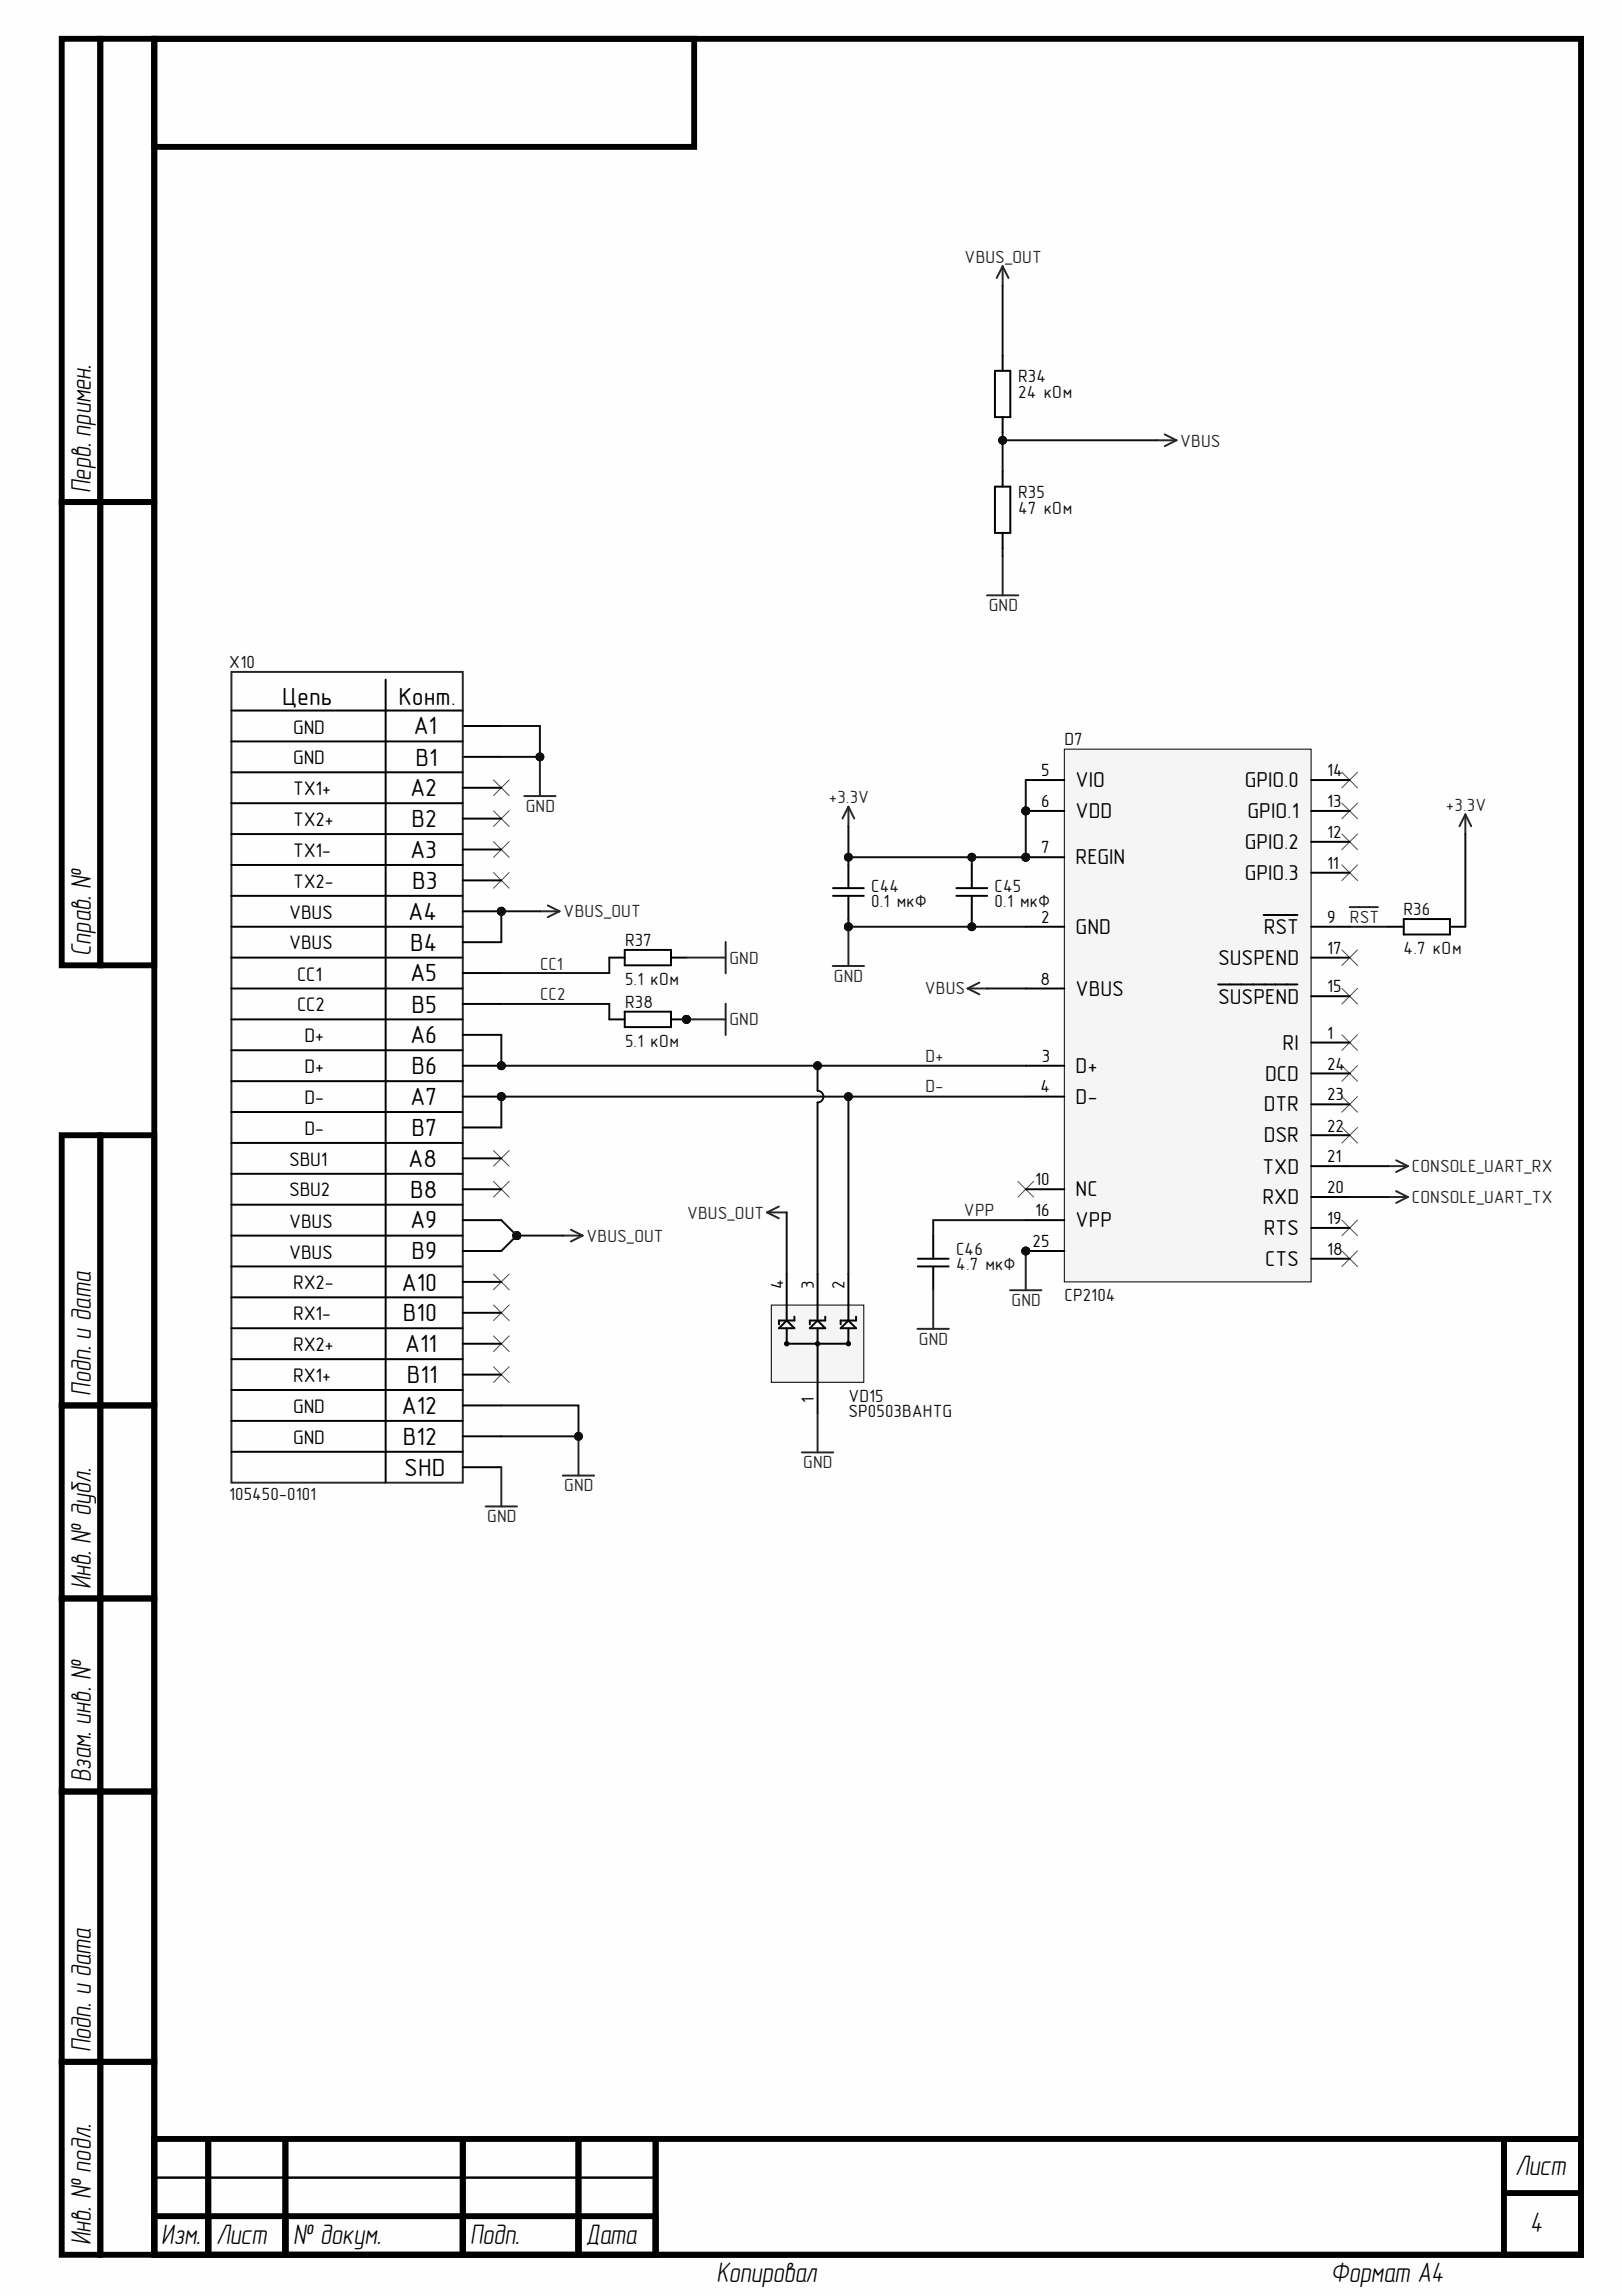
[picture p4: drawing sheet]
<svg xmlns="http://www.w3.org/2000/svg" width="210mm" height="297mm" viewBox="0 0 210 297" stroke-linecap="round" stroke-linejoin="round" font-family="sans-serif">
<defs><g id="words">
<g font-size="3.7">
<text x="11.7" y="63.8" transform="rotate(-90 11.7 63.8)">Перв. примен.</text>
<text x="11.7" y="123.7" transform="rotate(-90 11.7 123.7)">Справ. №</text>
<text x="11.7" y="180.6" transform="rotate(-90 11.7 180.6)">Подп. и дата</text>
<text x="11.7" y="205.6" transform="rotate(-90 11.7 205.6)">Инв. № дубл.</text>
<text x="11.7" y="230.6" transform="rotate(-90 11.7 230.6)">Взам. инв. №</text>
<text x="11.7" y="265.5" transform="rotate(-90 11.7 265.5)">Подп. и дата</text>
<text x="196.1" y="281.3">Лист</text>
<text x="11.7" y="290.5" transform="rotate(-90 11.7 290.5)">Инв. № подл.</text>
<text x="20.9" y="290.3">Изм.</text>
<text x="28" y="290.3">Лист</text>
<text x="37.9" y="290.3">№ докум.</text>
<text x="60.9" y="290.3">Подп.</text>
<text x="75.8" y="290.3">Дата</text>
<text x="198" y="288.8">4</text>
<text x="92.7" y="295.3">Копировал</text>
<text x="172.2" y="295.3">Формат А4</text>
</g>
<g font-size="3.2">
<text x="36.5" y="91.3">Цепь</text>
<text x="51.6" y="91.3">Конт.</text>
<text x="53.5" y="95">A1</text>
<text x="53.8" y="99">B1</text>
<text x="53.1" y="103">A2</text>
<text x="53.2" y="107">B2</text>
<text x="53.1" y="111">A3</text>
<text x="52.8" y="119">A4</text>
<text x="53.3" y="115">B3</text>
<text x="53.1" y="123">B4</text>
<text x="53.1" y="127">A5</text>
<text x="53.2" y="131">B5</text>
<text x="53.1" y="135">A6</text>
<text x="53.1" y="142.9">A7</text>
<text x="53.2" y="139">B6</text>
<text x="53.2" y="146.9">B7</text>
<text x="52.8" y="151">A8</text>
<text x="53.1" y="155">B8</text>
<text x="53.1" y="158.9">A9</text>
<text x="52" y="167">A10</text>
<text x="53.2" y="162.9">B9</text>
<text x="52.1" y="170.9">B10</text>
<text x="52.4" y="174.9">A11</text>
<text x="52.7" y="178.9">B11</text>
<text x="52" y="183">A12</text>
<text x="52.1" y="186.9">B12</text>
<text x="52.3" y="190.9">SHD</text>
</g>
<g font-size="2.8">
<text x="139.2" y="101.8">VIO</text>
<text x="161.1" y="101.8">GPIO.0</text>
<text x="139.2" y="105.8">VDD</text>
<text x="161.4" y="105.8">GPIO.1</text>
<text x="139.2" y="111.8">REGIN</text>
<text x="161.1" y="109.9">GPIO.2</text>
<text x="161.1" y="113.8">GPIO.3</text>
<text x="139.2" y="120.9">GND</text>
<text x="157.6" y="124.8">SUSPEND</text>
<text x="163.5" y="120.9">RST</text>
<text x="139.2" y="128.8">VBUS</text>
<text x="157.6" y="129.8">SUSPEND</text>
<text x="166" y="135.8">RI</text>
<text x="139.2" y="142.8">D-</text>
<text x="139.2" y="138.8">D+</text>
<text x="163.5" y="143.8">DTR</text>
<text x="163.7" y="139.8">DCD</text>
<text x="163.5" y="147.8">DSR</text>
<text x="139.2" y="154.8">NC</text>
<text x="163.4" y="155.8">RXD</text>
<text x="163.4" y="151.8">TXD</text>
<text x="139.2" y="158.8">VPP</text>
<text x="163.5" y="159.8">RTS</text>
<text x="163.7" y="163.8">CTS</text>
</g>
<g font-size="2.5">
<text x="37.9" y="94.9">GND</text>
<text x="37.9" y="98.9">GND</text>
<text x="37.9" y="106.9">TX2+</text>
<text x="37.9" y="102.9">TX1+</text>
<text x="37.9" y="110.9">TX1-</text>
<text x="37.4" y="118.8">VBUS</text>
<text x="37.9" y="114.9">TX2-</text>
<text x="37.4" y="122.8">VBUS</text>
<text x="38.5" y="130.8">CC2</text>
<text x="38.5" y="126.9">CC1</text>
<text x="39.4" y="134.8">D+</text>
<text x="39.4" y="142.9">D-</text>
<text x="39.4" y="138.8">D+</text>
<text x="39.4" y="146.8">D-</text>
<text x="37.4" y="154.8">SBU2</text>
<text x="37.4" y="150.8">SBU1</text>
<text x="37.4" y="158.8">VBUS</text>
<text x="37.4" y="162.8">VBUS</text>
<text x="37.9" y="166.8">RX2-</text>
<text x="37.9" y="170.8">RX1-</text>
<text x="37.9" y="178.8">RX1+</text>
<text x="37.9" y="174.8">RX2+</text>
<text x="37.9" y="182.8">GND</text>
<text x="37.9" y="186.8">GND</text>
</g>
<g font-size="2.3" fill="#262626">
<text x="124.8" y="34">VBUS_OUT</text>
<text x="152.7" y="57.8">VBUS</text>
<text x="128" y="79.1">GND</text>
<text x="68" y="105.1">GND</text>
<text x="107.3" y="103.9">+3.3V</text>
<text x="187.1" y="104.9">+3.3V</text>
<text x="72.9" y="118.7">VBUS_OUT</text>
<text x="174.7" y="119.4">RST</text>
<text x="69.9" y="125.4">CC1</text>
<text x="94.4" y="124.7">GND</text>
<text x="69.9" y="129.4">CC2</text>
<text x="107.9" y="127">GND</text>
<text x="119.7" y="128.7">VBUS</text>
<text x="94.4" y="132.6">GND</text>
<text x="119.8" y="137.4">D+</text>
<text x="119.8" y="141.3">D-</text>
<text x="182.7" y="151.7">CONSOLE_UART_RX</text>
<text x="182.7" y="155.6">CONSOLE_UART_TX</text>
<text x="75.9" y="160.6">VBUS_OUT</text>
<text x="88.9" y="157.7">VBUS_OUT</text>
<text x="124.7" y="157.3">VPP</text>
<text x="118.9" y="174">GND</text>
<text x="130.9" y="169">GND</text>
<text x="104" y="190">GND</text>
<text x="63" y="196.9">GND</text>
<text x="73" y="192.9">GND</text>
</g>
<g font-size="2.3" fill="#0e0e0e">
<text x="131.8" y="51.5">24 кОм</text>
<text x="131.8" y="49.5">R34</text>
<text x="131.8" y="64.4">R35</text>
<text x="131.8" y="66.5">47 кОм</text>
<text x="29.7" y="86.4">X10</text>
<text x="137.8" y="96.4">D7</text>
<text x="112.7" y="117.4">0.1 мкФ</text>
<text x="112.7" y="115.4">C44</text>
<text x="128.7" y="117.4">0.1 мкФ</text>
<text x="128.7" y="115.4">C45</text>
<text x="181.6" y="118.4">R36</text>
<text x="80.9" y="122.4">R37</text>
<text x="181.6" y="123.4">4.7 кОм</text>
<text x="80.9" y="127.4">5.1 кОм</text>
<text x="80.9" y="130.4">R38</text>
<text x="80.9" y="135.4">5.1 кОм</text>
<text x="123.7" y="164.3">4.7 мкФ</text>
<text x="123.7" y="162.3">C46</text>
<text x="137.8" y="168.3">CP2104</text>
<text x="109.8" y="181.3">VD15</text>
<text x="109.8" y="183.3">SP0503BAHTG</text>
<text x="29.7" y="194.1">105450-0101</text>
</g>
<g font-size="2.3">
<text x="134.7" y="100.4">5</text>
<text x="171.7" y="100.4">14</text>
<text x="134.7" y="104.5">6</text>
<text x="171.7" y="104.5">13</text>
<text x="134.7" y="110.4">7</text>
<text x="171.7" y="108.4">12</text>
<text x="171.7" y="112.4">11</text>
<text x="134.7" y="119.4">2</text>
<text x="171.7" y="119.4">9</text>
<text x="171.7" y="123.4">17</text>
<text x="134.6" y="127.4">8</text>
<text x="171.7" y="128.4">15</text>
<text x="134.8" y="137.4">3</text>
<text x="171.7" y="134.4">1</text>
<text x="134.6" y="141.3">4</text>
<text x="171.7" y="138.4">24</text>
<text x="171.7" y="142.4">23</text>
<text x="171.7" y="146.4">22</text>
<text x="134" y="153.4">10</text>
<text x="171.7" y="154.4">20</text>
<text x="171.7" y="150.4">21</text>
<text x="133.6" y="161.4">25</text>
<text x="134" y="157.3">16</text>
<text x="171.7" y="158.3">19</text>
<text x="101.3" y="166.8" transform="rotate(-90 101.3 166.8)">4</text>
<text x="105.3" y="166.8" transform="rotate(-90 105.3 166.8)">3</text>
<text x="109.3" y="166.8" transform="rotate(-90 109.3 166.8)">2</text>
<text x="171.7" y="162.3">18</text>
<text x="105.3" y="181.5" transform="rotate(-90 105.3 181.5)">1</text>
</g>
</g></defs>
<g fill="#fefefe">
<path d="M0 0h209.6v296.7h-209.6z" fill-rule="evenodd"/>
<path d="M0 0h209.6v296.7h-209.6z" fill-rule="evenodd"/>
</g>
<g fill="none" stroke="#000" stroke-width=".76">
<path d="M8 5h5v60h-5zM13 5h7v60h-7zM20 5h69.8v14h-69.8zM20 5h184.6v286.7h-184.6zM8 65h5v59.9h-5zM13 65h7v59.9h-7zM8 146.9h5v34.9h-5zM13 146.9h7v34.9h-7zM8 181.8h5v25h-5zM13 181.8h7v25h-7zM8 206.8h5v25h-5zM13 206.8h7v25h-7z"/>
<path d="M8 231.8h5v34.9h-5zM13 231.8h7v34.9h-7zM8 266.7h5v25h-5zM13 266.7h7v25h-7zM20 276.7h6.9v15h-6.9zM26.9 276.7h10v15h-10zM36.9 276.7h23v15h-23zM59.9 276.7h15v15h-15zM74.9 276.7h9.9v15h-9.9zM84.8 276.7h119.8v15h-119.8zM194.6 276.7h10v15h-10zM194.6 276.7h10v7h-10z"/>
<path d="M20 286.7h6.9v5h-6.9zM26.9 286.7h10v5h-10zM36.9 286.7h23v5h-23zM59.9 286.7h15v5h-15zM74.9 286.7h9.9v5h-9.9z"/>
</g>
<path d="M20 276.7h6.9v5h-6.9zM26.9 276.7h10v5h-10zM36.9 276.7h23v5h-23zM59.9 276.7h15v5h-15zM74.9 276.7h9.9v5h-9.9zM20 281.7h6.9v5h-6.9zM26.9 281.7h10v5h-10zM36.9 281.7h23v5h-23zM59.9 281.7h15v5h-15zM74.9 281.7h9.9v5h-9.9z" fill="none" stroke="#000" stroke-width=".25"/>
<g fill="none" stroke="#4c4c4c" stroke-width=".13">
<path d="M173.6 99.9l2.1 2M175.7 99.9l-2.1 2M173.6 111.9l2.1 2M173.6 107.9l2.1 2M173.6 103.9l2.1 2M175.7 111.9l-2.1 2M175.7 107.9l-2.1 2M175.7 103.9l-2.1 2M173.6 137.9l2.1 2M173.6 133.9l2.1 2M173.6 122.9l2.1 2M173.6 127.9l2.1 2"/>
<path d="M175.7 137.9l-2.1 2M175.7 133.9l-2.1 2M175.7 122.9l-2.1 2M175.7 127.9l-2.1 2M173.6 157.8l2.1 2.1M173.6 145.9l2.1 2M173.6 141.9l2.1 2M175.7 157.8l-2.1 2.1M175.7 145.9l-2.1 2M175.7 141.9l-2.1 2M173.6 161.8l2.1 2.1M175.7 161.8l-2.1 2.1"/>
</g>
<path d="M130.7 166.9h4.1M132.7 161.8v5.1" fill="none" stroke="#262626" stroke-width=".25"/>
<circle cx="132.7" cy="161.8" r=".51" fill="#0e0e0e"/>
<circle cx="132.7" cy="161.8" r=".51" fill="none" stroke="#0e0e0e" stroke-width=".13"/>
<g fill="none" stroke="#4c4c4c" stroke-width=".13">
<path d="M63.9 100.9l2 2M63.9 104.9l2 2M63.9 108.9l2 2M63.9 112.9l2 2M65.9 100.9l-2 2M65.9 104.9l-2 2M65.9 108.9l-2 2M65.9 112.9l-2 2M131.7 152.8l2.1 2.1M133.8 152.8l-2.1 2.1M63.9 176.8l2 2.1M63.9 172.8l2 2.1"/>
<path d="M63.9 168.8l2 2.1M63.9 164.8l2 2.1M65.9 176.8l-2 2.1M65.9 172.8l-2 2.1M65.9 168.8l-2 2.1M65.9 164.8l-2 2.1"/>
</g>
<path d="M123.8 115.9h4M123.8 114.9h4M125.8 111.9v3M125.8 115.9v3M179.7 119.9h2M181.7 118.9h5.9v2h-5.9zM187.6 119.9h2M120.8 159.9v2.9M118.8 163.8h4M118.8 162.8h4M120.8 163.8v3" fill="none" stroke="#000" stroke-width=".25"/>
<path d="M189.6 105.4l-.7 1.5M189.6 105.4l.8 1.5M189.6 105.4v2.5M118.7 171.9h4.1M120.8 166.8v5.1M72.8 190.9h4.1M74.9 185.8v5.1" fill="none" stroke="#262626" stroke-width=".25"/>
<circle cx="74.9" cy="185.8" r=".51" fill="#0e0e0e"/>
<circle cx="74.9" cy="185.8" r=".51" fill="none" stroke="#0e0e0e" stroke-width=".13"/>
<path d="M63.9 148.8l2 2.1M63.9 152.8l2 2.1M65.9 148.8l-2 2.1M65.9 152.8l-2 2.1" fill="none" stroke="#4c4c4c" stroke-width=".13"/>
<path d="M107.8 115.9h4M107.8 114.9h4M109.8 111.9v3M109.8 115.9v3" fill="none" stroke="#000" stroke-width=".25"/>
<path d="M109.8 119.9v5.1M107.8 125h4" fill="none" stroke="#262626" stroke-width=".25"/>
<circle cx="109.8" cy="119.9" r=".51" fill="#0e0e0e"/>
<circle cx="109.8" cy="119.9" r=".51" fill="none" stroke="#0e0e0e" stroke-width=".13"/>
<path d="M69.9 97.9v5.1M67.8 103h4.1" fill="none" stroke="#262626" stroke-width=".25"/>
<circle cx="69.9" cy="97.9" r=".51" fill="#0e0e0e"/>
<circle cx="69.9" cy="97.9" r=".51" fill="none" stroke="#0e0e0e" stroke-width=".13"/>
<path d="M109.8 104.4l-.8 1.5M109.8 104.4l.8 1.5M109.8 104.4v2.5" fill="none" stroke="#262626" stroke-width=".25"/>
<path d="M78.8 123.9h2M80.8 122.9h6v2h-6zM86.8 123.9h2" fill="none" stroke="#000" stroke-width=".25"/>
<circle cx="88.8" cy="131.9" r=".51" fill="#0e0e0e"/>
<circle cx="88.8" cy="131.9" r=".51" fill="none" stroke="#0e0e0e" stroke-width=".13"/>
<path d="M80.8 130.9h6v2h-6zM86.8 131.9h2" fill="none" stroke="#000" stroke-width=".25"/>
<circle cx="88.8" cy="131.9" r=".51" fill="#0e0e0e"/>
<circle cx="88.8" cy="131.9" r=".51" fill="none" stroke="#0e0e0e" stroke-width=".13"/>
<path d="M78.8 131.9h2" fill="none" stroke="#000" stroke-width=".25"/>
<path d="M88.8 123.9h5.1M88.8 131.9h5.1M93.9 121.9v4M93.9 129.9v4" fill="none" stroke="#262626" stroke-width=".25"/>
<circle cx="64.9" cy="117.9" r=".51" fill="#0e0e0e"/>
<circle cx="64.9" cy="117.9" r=".51" fill="none" stroke="#0e0e0e" stroke-width=".13"/>
<circle cx="64.9" cy="137.9" r=".51" fill="#0e0e0e"/>
<circle cx="64.9" cy="137.9" r=".51" fill="none" stroke="#0e0e0e" stroke-width=".13"/>
<circle cx="64.9" cy="141.9" r=".51" fill="#0e0e0e"/>
<circle cx="64.9" cy="141.9" r=".51" fill="none" stroke="#0e0e0e" stroke-width=".13"/>
<path d="M29.9 91.9h30M29.9 95.9h30M49.9 87.9v103.9M59.9 93.9h5M59.9 97.9h5M59.9 101.9h5M59.9 105.9h5M59.9 109.9h5M59.9 113.9h5M59.9 117.9h5" fill="none" stroke="#000" stroke-width=".25"/>
<path d="M30 86.9h29.9v104.9h-29.9z" fill="none" stroke="#262626" stroke-width=".25"/>
<circle cx="64.9" cy="117.9" r=".51" fill="#0e0e0e"/>
<circle cx="64.9" cy="117.9" r=".51" fill="none" stroke="#0e0e0e" stroke-width=".13"/>
<path d="M59.9 121.9h5M59.9 125.9h5M59.9 129.9h5M59.9 133.9h5M59.9 137.9h5" fill="none" stroke="#000" stroke-width=".25"/>
<circle cx="64.9" cy="137.9" r=".51" fill="#0e0e0e"/>
<circle cx="64.9" cy="137.9" r=".51" fill="none" stroke="#0e0e0e" stroke-width=".13"/>
<path d="M29.9 99.9h30M29.9 103.9h30M29.9 107.9h30M29.9 111.9h30M29.9 115.9h30M29.9 119.9h30M29.9 123.9h30M29.9 127.9h30M29.9 131.9h30M29.9 135.9h30M29.9 139.9h30M59.9 141.9h5" fill="none" stroke="#000" stroke-width=".25"/>
<circle cx="64.9" cy="141.9" r=".51" fill="#0e0e0e"/>
<circle cx="64.9" cy="141.9" r=".51" fill="none" stroke="#0e0e0e" stroke-width=".13"/>
<g fill="none" stroke="#000" stroke-width=".25">
<path d="M29.9 143.9h30M29.9 147.9h30M29.9 151.9h30M29.9 155.9h30M29.9 159.9h30M59.9 145.9h5M59.9 149.9h5M59.9 153.9h5M59.9 157.9h5M29.9 163.8h30M29.9 167.8h30M29.9 171.8h30"/>
<path d="M30 175.8h29.9M30 179.8h29.9M59.9 161.8h5M59.9 165.8h5M59.9 169.8h5M59.9 173.8h5M59.9 177.8h5M30 183.8h29.9M30 187.8h29.9M59.9 181.8h5M59.9 185.8h5M59.9 189.8h5"/>
</g>
<path d="M99.8 168.8h12v10h-12z" fill-rule="evenodd" fill="#f5f5f5"/>
<path d="M99.8 168.8h12v10h-12z" fill="none" stroke="#000" stroke-width=".13"/>
<g fill="none" stroke="#000" stroke-width=".25">
<path d="M128.8 48h1.9v6h-1.9zM129.7 46v2M129.7 54v2M128.8 63h1.9v5.9h-1.9zM129.7 61v2M129.7 68.9v2M101.8 164.8v6M101.8 170.8l1 1h-2zM101.8 171.8v2h8v-2M102.8 170.3v.5h-2v.5M105.8 164.8v6M105.8 170.8l1 1h-2z"/>
<path d="M105.8 171.8v11M106.8 170.3v.5h-2v.5M109.8 164.8v6M109.8 170.8l1 1h-2zM110.8 170.3v.5h-2v.5"/>
<circle cx="101.8" cy="173.8" r=".2"/>
<circle cx="105.8" cy="173.8" r=".2"/>
<circle cx="109.8" cy="173.8" r=".2"/>
</g>
<g fill="none" stroke="#262626" stroke-width=".25">
<path d="M129.7 34.4v2.6M129.7 34.4l-.7 1.6M129.7 34.4l.8 1.6M149.7 57h2.5M150.7 56.2l1.5 .8M152.2 57l-1.5 .7M127.7 77h4.1M129.7 71.9v5.1M69.9 117.9h2.5M70.9 117.1l1.5 .8M72.4 117.9l-1.5 .8M174.7 117.4h3.6"/>
<path d="M125.2 127.9l1.5 .7M125.2 127.9h2.6M126.7 127.1l-1.5 .8M72.9 159.9h2.5M73.9 159.1l1.5 .8M75.4 159.9l-1.5 .7M99.3 156.9l1.5 .7M99.3 156.9h2.5M100.8 156.1l-1.5 .8M62.8 194.9h4.1M64.9 189.8v5.1M103.8 187.9h4"/>
<path d="M105.8 182.8v5.1"/>
</g>
<circle cx="132.7" cy="104.9" r=".51" fill="#0e0e0e"/>
<circle cx="132.7" cy="104.9" r=".51" fill="none" stroke="#0e0e0e" stroke-width=".13"/>
<circle cx="132.7" cy="110.9" r=".51" fill="#0e0e0e"/>
<circle cx="132.7" cy="110.9" r=".51" fill="none" stroke="#0e0e0e" stroke-width=".13"/>
<path d="M137.7 96.9h32v68.9h-32z" fill-rule="evenodd" fill="#f5f5f5"/>
<path d="M137.7 96.9h32v68.9h-32z" fill="none" stroke="#000" stroke-width=".13"/>
<path d="M132.7 100.9h5M132.7 104.9h5M163.5 118.4h4.4M169.7 100.9h5M169.7 104.9h5M169.7 108.9h5M169.7 112.9h5M169.7 119.9h5M169.7 123.9h5" fill="none" stroke="#000" stroke-width=".25"/>
<circle cx="132.7" cy="104.9" r=".51" fill="#0e0e0e"/>
<circle cx="132.7" cy="104.9" r=".51" fill="none" stroke="#0e0e0e" stroke-width=".13"/>
<path d="M132.7 110.9h5" fill="none" stroke="#000" stroke-width=".25"/>
<circle cx="132.7" cy="110.9" r=".51" fill="#0e0e0e"/>
<circle cx="132.7" cy="110.9" r=".51" fill="none" stroke="#0e0e0e" stroke-width=".13"/>
<g fill="none" stroke="#000" stroke-width=".25">
<path d="M132.7 119.9h5M132.7 127.9h5M132.7 137.9h5M157.6 127.4h10.3M169.7 128.9h5M169.7 134.9h5M169.7 138.9h5M132.7 141.9h5M132.7 157.9h5M132.7 153.9h5M169.7 142.9h5M169.7 146.9h5"/>
<path d="M169.7 154.9h5M169.7 150.9h5M169.7 158.9h5M132.7 161.8h5M169.7 162.8h5"/>
</g>
<path d="M179.7 150.9h2.5M179.7 154.9h2.5M180.7 150.1l1.5 .8M180.7 154.1l1.5 .8M182.2 150.9l-1.5 .7M182.2 154.9l-1.5 .7" fill="none" stroke="#262626" stroke-width=".25"/>
<path d="M132.7 161.8h.1" fill="none" stroke="#0e0e0e" stroke-width=".25"/>
<circle cx="132.7" cy="161.8" r=".51" fill="#0e0e0e"/>
<circle cx="132.7" cy="161.8" r=".51" fill="none" stroke="#0e0e0e" stroke-width=".13"/>
<circle cx="132.7" cy="161.8" r=".51" fill="#0e0e0e"/>
<circle cx="132.7" cy="161.8" r=".51" fill="none" stroke="#0e0e0e" stroke-width=".13"/>
<path d="M132.7 100.9v4" fill="none" stroke="#0e0e0e" stroke-width=".25"/>
<circle cx="132.7" cy="104.9" r=".51" fill="#0e0e0e"/>
<circle cx="132.7" cy="104.9" r=".51" fill="none" stroke="#0e0e0e" stroke-width=".13"/>
<path d="M132.7 157.9h-11.9v2M64.9 181.8h10v4h-10" fill="none" stroke="#0e0e0e" stroke-width=".25"/>
<circle cx="74.9" cy="185.8" r=".51" fill="#0e0e0e"/>
<circle cx="74.9" cy="185.8" r=".51" fill="none" stroke="#0e0e0e" stroke-width=".13"/>
<path d="M64.9 93.9h5v4h-5" fill="none" stroke="#0e0e0e" stroke-width=".25"/>
<circle cx="69.9" cy="97.9" r=".51" fill="#0e0e0e"/>
<circle cx="69.9" cy="97.9" r=".51" fill="none" stroke="#0e0e0e" stroke-width=".13"/>
<path d="M132.7 104.9v6" fill="none" stroke="#0e0e0e" stroke-width=".25"/>
<circle cx="132.7" cy="104.9" r=".51" fill="#0e0e0e"/>
<circle cx="132.7" cy="104.9" r=".51" fill="none" stroke="#0e0e0e" stroke-width=".13"/>
<circle cx="132.7" cy="110.9" r=".51" fill="#0e0e0e"/>
<circle cx="132.7" cy="110.9" r=".51" fill="none" stroke="#0e0e0e" stroke-width=".13"/>
<path d="M109.8 118.9v1" fill="none" stroke="#0e0e0e" stroke-width=".25"/>
<circle cx="109.8" cy="119.9" r=".51" fill="#0e0e0e"/>
<circle cx="109.8" cy="119.9" r=".51" fill="none" stroke="#0e0e0e" stroke-width=".13"/>
<path d="M109.8 119.9h22.9" fill="none" stroke="#0e0e0e" stroke-width=".25"/>
<circle cx="109.8" cy="119.9" r=".51" fill="#0e0e0e"/>
<circle cx="109.8" cy="119.9" r=".51" fill="none" stroke="#0e0e0e" stroke-width=".13"/>
<circle cx="125.8" cy="119.9" r=".51" fill="#0e0e0e"/>
<circle cx="125.8" cy="119.9" r=".51" fill="none" stroke="#0e0e0e" stroke-width=".13"/>
<path d="M125.8 118.9v1" fill="none" stroke="#0e0e0e" stroke-width=".25"/>
<circle cx="125.8" cy="119.9" r=".51" fill="#0e0e0e"/>
<circle cx="125.8" cy="119.9" r=".51" fill="none" stroke="#0e0e0e" stroke-width=".13"/>
<path d="M125.8 110.9v1" fill="none" stroke="#0e0e0e" stroke-width=".25"/>
<circle cx="125.8" cy="110.9" r=".51" fill="#0e0e0e"/>
<circle cx="125.8" cy="110.9" r=".51" fill="none" stroke="#0e0e0e" stroke-width=".13"/>
<path d="M64.9 157.9l2 2" fill="none" stroke="#0e0e0e" stroke-width=".25"/>
<circle cx="66.9" cy="159.9" r=".51" fill="#0e0e0e"/>
<circle cx="66.9" cy="159.9" r=".51" fill="none" stroke="#0e0e0e" stroke-width=".13"/>
<path d="M64.9 117.9v4" fill="none" stroke="#0e0e0e" stroke-width=".25"/>
<circle cx="64.9" cy="117.9" r=".51" fill="#0e0e0e"/>
<circle cx="64.9" cy="117.9" r=".51" fill="none" stroke="#0e0e0e" stroke-width=".13"/>
<path d="M64.9 117.9h5" fill="none" stroke="#0e0e0e" stroke-width=".25"/>
<circle cx="64.9" cy="117.9" r=".51" fill="#0e0e0e"/>
<circle cx="64.9" cy="117.9" r=".51" fill="none" stroke="#0e0e0e" stroke-width=".13"/>
<path d="M129.7 37v9M174.7 119.9h5M189.6 107.9v12M64.9 129.9h13.9v2M78.8 123.9v2h-13.9M88.8 131.9h.1M127.8 127.9h4.9M101.8 156.9v7.9" fill="none" stroke="#0e0e0e" stroke-width=".25"/>
<circle cx="88.8" cy="131.9" r=".51" fill="#0e0e0e"/>
<circle cx="88.8" cy="131.9" r=".51" fill="none" stroke="#0e0e0e" stroke-width=".13"/>
<circle cx="88.8" cy="131.9" r=".51" fill="#0e0e0e"/>
<circle cx="88.8" cy="131.9" r=".51" fill="none" stroke="#0e0e0e" stroke-width=".13"/>
<path d="M66.9 159.9l-2 1.9" fill="none" stroke="#0e0e0e" stroke-width=".25"/>
<circle cx="66.9" cy="159.9" r=".51" fill="#0e0e0e"/>
<circle cx="66.9" cy="159.9" r=".51" fill="none" stroke="#0e0e0e" stroke-width=".13"/>
<circle cx="66.9" cy="159.9" r=".51" fill="#0e0e0e"/>
<circle cx="66.9" cy="159.9" r=".51" fill="none" stroke="#0e0e0e" stroke-width=".13"/>
<path d="M66.9 159.9h6" fill="none" stroke="#0e0e0e" stroke-width=".25"/>
<circle cx="66.9" cy="159.9" r=".51" fill="#0e0e0e"/>
<circle cx="66.9" cy="159.9" r=".51" fill="none" stroke="#0e0e0e" stroke-width=".13"/>
<path d="M132.7 141.9h-67.8v4" fill="none" stroke="#0e0e0e" stroke-width=".25"/>
<circle cx="64.9" cy="141.9" r=".51" fill="#0e0e0e"/>
<circle cx="64.9" cy="141.9" r=".51" fill="none" stroke="#0e0e0e" stroke-width=".13"/>
<circle cx="109.8" cy="141.9" r=".51" fill="#0e0e0e"/>
<circle cx="109.8" cy="141.9" r=".51" fill="none" stroke="#0e0e0e" stroke-width=".13"/>
<path d="M64.9 133.9v4h67.8" fill="none" stroke="#0e0e0e" stroke-width=".25"/>
<circle cx="64.9" cy="137.9" r=".51" fill="#0e0e0e"/>
<circle cx="64.9" cy="137.9" r=".51" fill="none" stroke="#0e0e0e" stroke-width=".13"/>
<circle cx="105.8" cy="137.9" r=".51" fill="#0e0e0e"/>
<circle cx="105.8" cy="137.9" r=".51" fill="none" stroke="#0e0e0e" stroke-width=".13"/>
<path d="M105.8 137.9v3.2a.76 .76 0 0 1 .8 .8 .76 .76 0 0 1-.8 .7v22.2" fill="none" stroke="#0e0e0e" stroke-width=".25"/>
<circle cx="105.8" cy="137.9" r=".51" fill="#0e0e0e"/>
<circle cx="105.8" cy="137.9" r=".51" fill="none" stroke="#0e0e0e" stroke-width=".13"/>
<path d="M109.8 141.9v22.9" fill="none" stroke="#0e0e0e" stroke-width=".25"/>
<circle cx="109.8" cy="141.9" r=".51" fill="#0e0e0e"/>
<circle cx="109.8" cy="141.9" r=".51" fill="none" stroke="#0e0e0e" stroke-width=".13"/>
<path d="M129.7 56v1M174.7 150.9h5M174.7 154.9h5" fill="none" stroke="#0e0e0e" stroke-width=".25"/>
<circle cx="129.7" cy="57" r=".51" fill="#0e0e0e"/>
<circle cx="129.7" cy="57" r=".51" fill="none" stroke="#0e0e0e" stroke-width=".13"/>
<path d="M149.7 57h-20v4" fill="none" stroke="#0e0e0e" stroke-width=".25"/>
<circle cx="129.7" cy="57" r=".51" fill="#0e0e0e"/>
<circle cx="129.7" cy="57" r=".51" fill="none" stroke="#0e0e0e" stroke-width=".13"/>
<path d="M129.7 70.9v1M109.8 106.9v4" fill="none" stroke="#0e0e0e" stroke-width=".25"/>
<circle cx="109.8" cy="110.9" r=".51" fill="#0e0e0e"/>
<circle cx="109.8" cy="110.9" r=".51" fill="none" stroke="#0e0e0e" stroke-width=".13"/>
<path d="M132.7 110.9h-22.9v1" fill="none" stroke="#0e0e0e" stroke-width=".25"/>
<circle cx="109.8" cy="110.9" r=".51" fill="#0e0e0e"/>
<circle cx="109.8" cy="110.9" r=".51" fill="none" stroke="#0e0e0e" stroke-width=".13"/>
<circle cx="125.8" cy="110.9" r=".51" fill="#0e0e0e"/>
<circle cx="125.8" cy="110.9" r=".51" fill="none" stroke="#0e0e0e" stroke-width=".13"/>
<circle cx="132.7" cy="110.9" r=".51" fill="#0e0e0e"/>
<circle cx="132.7" cy="110.9" r=".51" fill="none" stroke="#0e0e0e" stroke-width=".13"/>
<use href="#words"/>
</svg>
